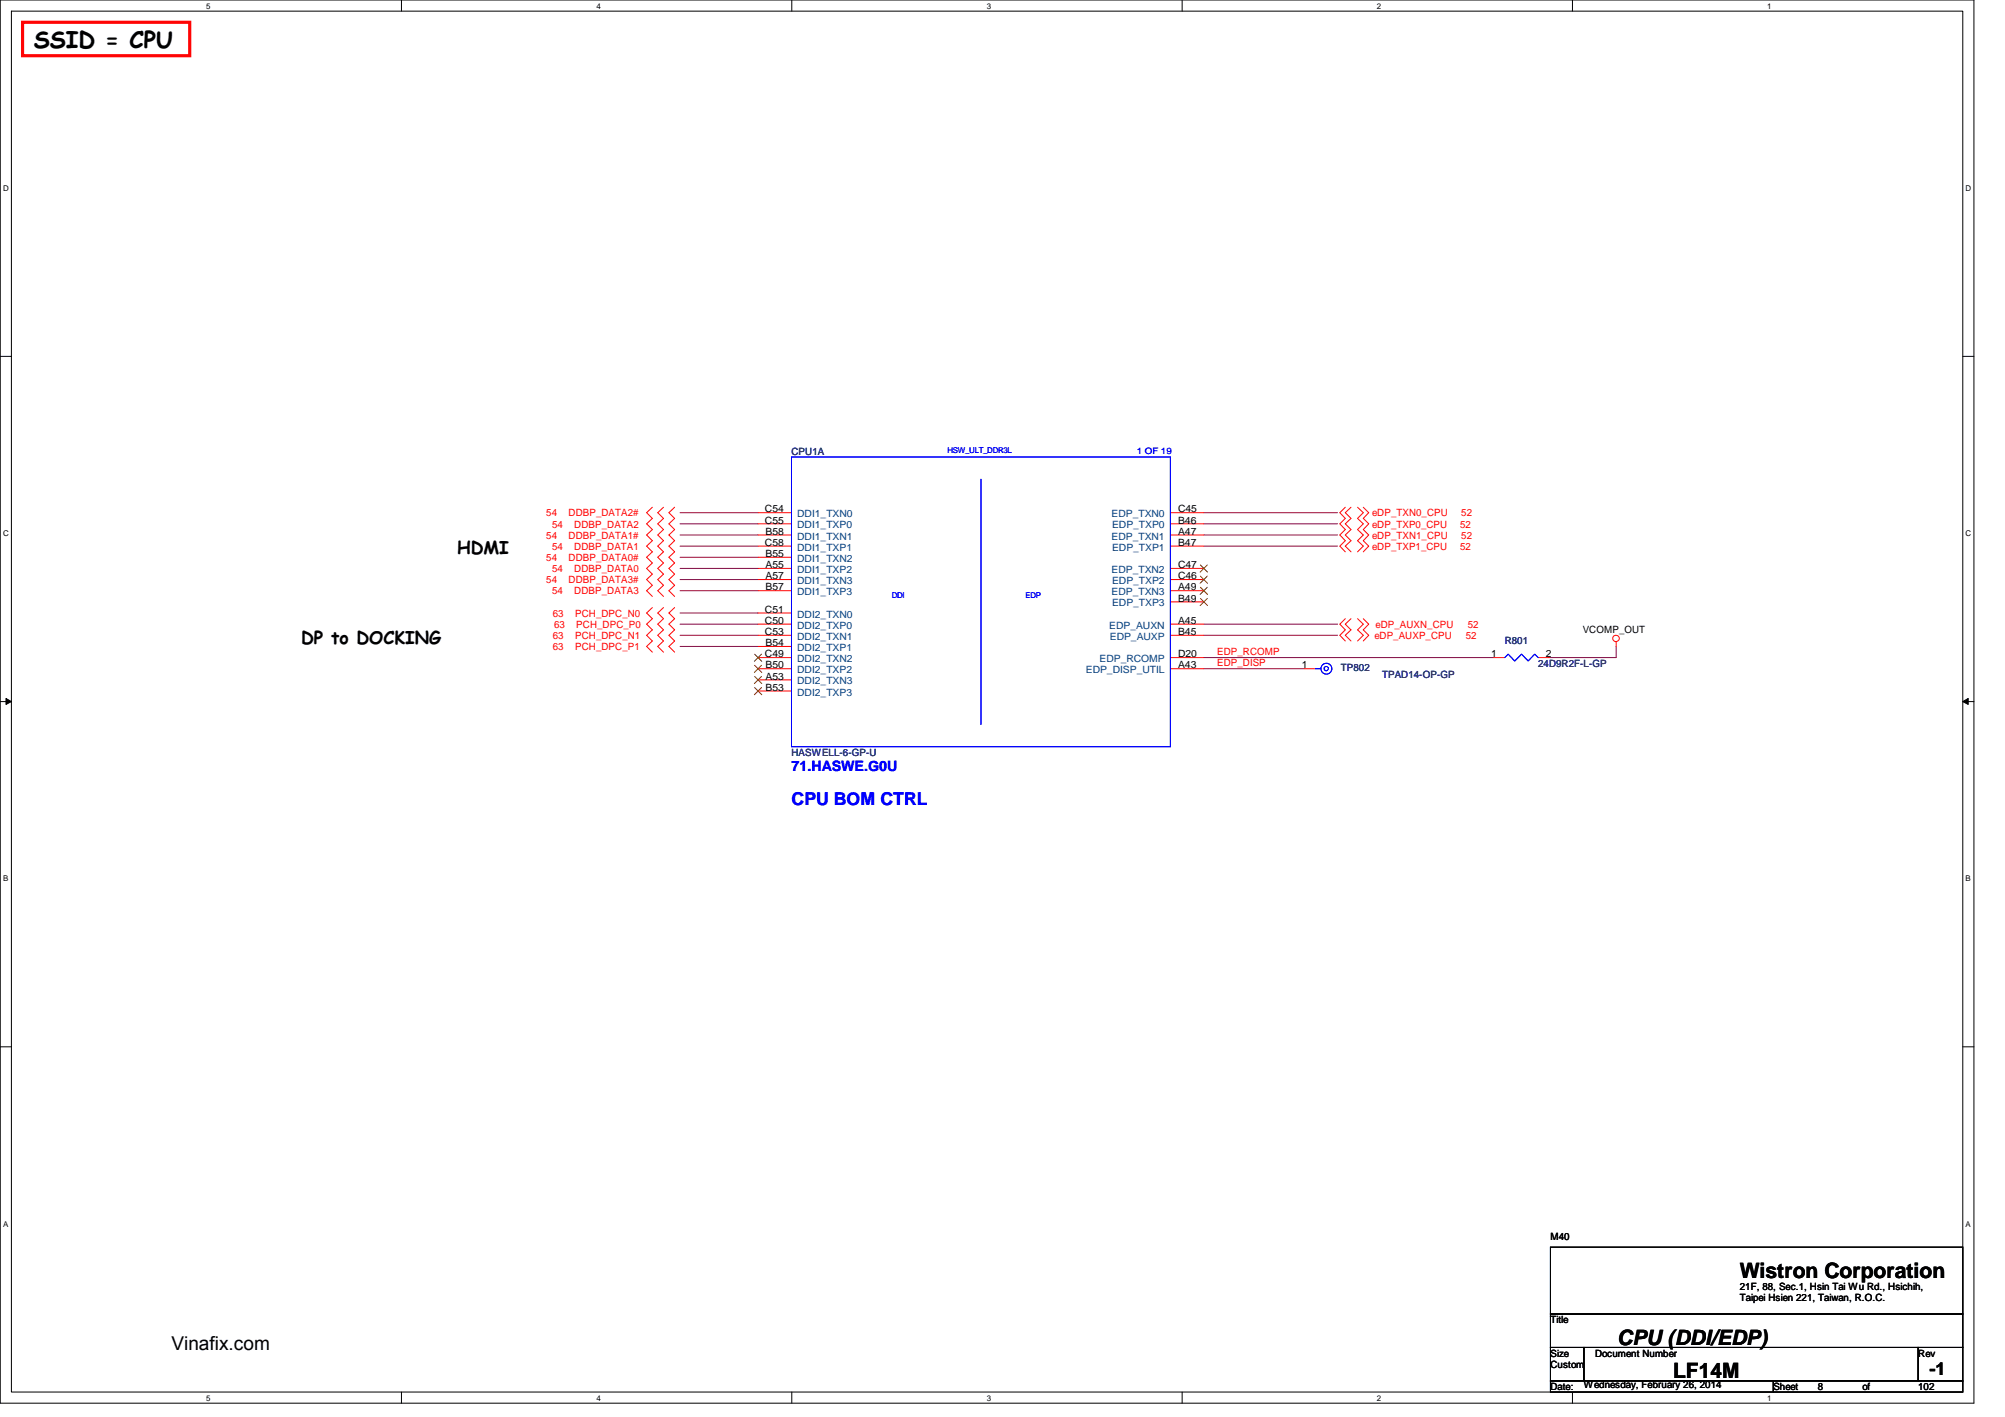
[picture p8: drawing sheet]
<svg xmlns="http://www.w3.org/2000/svg" width="297mm" height="210mm" viewBox="0 0 297 210" stroke-linecap="round" stroke-linejoin="round" font-family="sans-serif">
<defs><g id="words">
<text font-size="3.4" x="5" y="7.1">SSID = CPU</text>
<g font-size="3.1">
<text x="257.8" y="189.3">Wistron Corporation</text>
<text x="239.6" y="199.2">CPU (DDI/EDP)</text>
<text x="247.9" y="204.2">LF14M</text>
</g>
<text font-size="2.8" x="25.4" y="200.1">Vinafix.com</text>
<g font-size="2.6">
<text x="67.7" y="82.1">HDMI</text>
<text x="44.6" y="95.3">DP to DOCKING</text>
<text x="285.8" y="203.7">-1</text>
</g>
<text font-size="2.6" fill="#00f" x="117.3" y="119.3">CPU BOM CTRL</text>
<text font-size="2.1" fill="#00f" x="117.3" y="114.3">71.HASWE.G0U</text>
<g font-size="1.5" fill="#000080">
<text x="117.3" y="67.4">CPU1A</text>
<text x="222.9" y="95.5">R801</text>
<text x="198.7" y="99.4">TP802</text>
<text x="204.8" y="100.4">TPAD14-OP-GP</text>
<text x="227.9" y="98.8">24D9R2F-L-GP</text>
<text x="117.3" y="112">HASWELL-6-GP-U</text>
</g>
<g font-size="1.5" fill="#f00">
<text x="80.9" y="76.5">54</text>
<text x="84.2" y="76.5">DDBP_DATA2#</text>
<text x="203.3" y="76.5">eDP_TXN0_CPU</text>
<text x="216.5" y="76.5">52</text>
<text x="80.9" y="79.8">54</text>
<text x="80.9" y="83.1">54</text>
<text x="81.8" y="78.1">54</text>
<text x="81.8" y="81.4">54</text>
<text x="84.2" y="79.8">DDBP_DATA1#</text>
<text x="84.2" y="83.1">DDBP_DATA0#</text>
<text x="85.1" y="78.1">DDBP_DATA2</text>
<text x="85.1" y="81.4">DDBP_DATA1</text>
<text x="203.3" y="78.1">eDP_TXP0_CPU</text>
<text x="203.3" y="81.4">eDP_TXP1_CPU</text>
<text x="203.3" y="79.8">eDP_TXN1_CPU</text>
<text x="216.3" y="78.1">52</text>
<text x="216.3" y="81.4">52</text>
<text x="216.5" y="79.8">52</text>
<text x="80.9" y="86.4">54</text>
<text x="81.8" y="84.8">54</text>
<text x="81.8" y="88.1">54</text>
<text x="84.2" y="86.4">DDBP_DATA3#</text>
<text x="85.1" y="84.8">DDBP_DATA0</text>
<text x="85.1" y="88.1">DDBP_DATA3</text>
<text x="81.9" y="91.4">63</text>
<text x="81.9" y="94.7">63</text>
<text x="82.1" y="93">63</text>
<text x="85.2" y="91.4">PCH_DPC_N0</text>
<text x="85.2" y="94.7">PCH_DPC_N1</text>
<text x="85.4" y="93">PCH_DPC_P0</text>
<text x="203.6" y="94.7">eDP_AUXP_CPU</text>
<text x="203.8" y="93">eDP_AUXN_CPU</text>
<text x="217.2" y="94.7">52</text>
<text x="217.5" y="93">52</text>
<text x="81.9" y="96.3">63</text>
<text x="85.2" y="96.3">PCH_DPC_P1</text>
<text x="180.3" y="98.7">EDP_DISP</text>
<text x="180.3" y="97.1">EDP_RCOMP</text>
</g>
<g font-size="1.5">
<text x="113.3" y="75.9">C54</text>
<text x="113.3" y="77.6">C55</text>
<text x="174.5" y="77.6">B46</text>
<text x="174.5" y="75.9">C45</text>
<text x="113.3" y="80.9">C58</text>
<text x="113.4" y="79.2">B58</text>
<text x="113.4" y="82.5">B55</text>
<text x="174.5" y="80.9">B47</text>
<text x="174.5" y="79.2">A47</text>
<text x="113.4" y="84.2">A55</text>
<text x="113.4" y="85.8">A57</text>
<text x="113.4" y="87.5">B57</text>
<text x="174.5" y="85.8">C46</text>
<text x="174.5" y="89.1">B49</text>
<text x="174.5" y="84.2">C47</text>
<text x="174.5" y="87.5">A49</text>
<text x="113.3" y="92.4">C50</text>
<text x="113.3" y="90.8">C51</text>
<text x="113.3" y="94.1">C53</text>
<text x="113.4" y="95.7">B54</text>
<text x="174.5" y="94.1">B45</text>
<text x="174.5" y="92.4">A45</text>
<text x="234.5" y="93.8">VCOMP_OUT</text>
<text x="113.3" y="97.4">C49</text>
<text x="113.4" y="99">B50</text>
<text x="113.4" y="100.7">A53</text>
<text x="174.5" y="97.4">D20</text>
<text x="174.5" y="99">A43</text>
<text x="192.9" y="99">1</text>
<text x="220.9" y="97.4">1</text>
<text x="229" y="97.4">2</text>
<text x="113.4" y="102.3">B53</text>
<text x="229.7" y="183.6">M40</text>
<text x="257.8" y="191.1">21F, 88, Sec.1, Hsin Tai Wu Rd., Hsichih,</text>
<text x="229.7" y="196">Title</text>
<text x="257.8" y="192.8">Taipei Hsien 221, Taiwan, R.O.C.</text>
<text x="229.7" y="202.6">Custom</text>
<text x="229.7" y="201">Size</text>
<text x="236.3" y="201">Document Number</text>
<text x="284.2" y="201">Rev</text>
<text x="229.7" y="205.9">Date:</text>
<text x="234.7" y="205.6">Wednesday, February 26, 2014</text>
<text x="262.7" y="205.9">Sheet</text>
<text x="269.3" y="205.9">8</text>
<text x="275.9" y="205.9">of</text>
<text x="284.2" y="205.9">102</text>
</g>
<g font-size="1.5" fill="#004080">
<text x="118.1" y="76.6">DDI1_TXN0</text>
<text x="164.7" y="76.6">EDP_TXN0</text>
<text x="118.1" y="78.3">DDI1_TXP0</text>
<text x="118.1" y="79.9">DDI1_TXN1</text>
<text x="118.1" y="81.6">DDI1_TXP1</text>
<text x="118.1" y="83.2">DDI1_TXN2</text>
<text x="164.7" y="79.9">EDP_TXN1</text>
<text x="164.8" y="78.3">EDP_TXP0</text>
<text x="164.8" y="81.6">EDP_TXP1</text>
<text x="118.1" y="84.9">DDI1_TXP2</text>
<text x="118.1" y="86.5">DDI1_TXN3</text>
<text x="118.1" y="88.2">DDI1_TXP3</text>
<text x="164.7" y="84.9">EDP_TXN2</text>
<text x="164.7" y="88.2">EDP_TXN3</text>
<text x="164.8" y="86.5">EDP_TXP2</text>
<text x="164.8" y="89.8">EDP_TXP3</text>
<text x="118.1" y="93.1">DDI2_TXP0</text>
<text x="118.1" y="91.5">DDI2_TXN0</text>
<text x="118.1" y="94.8">DDI2_TXN1</text>
<text x="164.3" y="93.1">EDP_AUXN</text>
<text x="164.4" y="94.8">EDP_AUXP</text>
<text x="118.1" y="96.4">DDI2_TXP1</text>
<text x="118.1" y="98.1">DDI2_TXN2</text>
<text x="118.1" y="99.7">DDI2_TXP2</text>
<text x="118.1" y="101.4">DDI2_TXN3</text>
<text x="160.9" y="99.7">EDP_DISP_UTIL</text>
<text x="162.9" y="98.1">EDP_RCOMP</text>
<text x="118.1" y="103">DDI2_TXP3</text>
</g>
<text font-size="1.3" fill="#00f" x="168.4" y="67.2">1 OF 19</text>
<g font-size="1.2">
<text x="30.6" y="1.3">5</text>
<text x="88.3" y="1.3">4</text>
<text x="146.2" y="1.3">3</text>
<text x="204" y="1.3">2</text>
<text x="261.8" y="1.3">1</text>
<text x=".5" y="28.3">D</text>
<text x="291.2" y="28.3">D</text>
<text x=".5" y="79.4">C</text>
<text x="291.2" y="79.4">C</text>
<text x=".5" y="130.6">B</text>
<text x="291.2" y="130.6">B</text>
<text x=".5" y="181.7">A</text>
<text x="291.2" y="181.7">A</text>
<text x="30.6" y="207.5">5</text>
<text x="88.3" y="207.5">4</text>
<text x="146.2" y="207.5">3</text>
<text x="204" y="207.5">2</text>
<text x="261.8" y="207.5">1</text>
</g>
<g font-size="1.2" fill="#00f">
<text x="140.4" y="67.1">HSW_ULT_DDR3L</text>
<text x="132.1" y="88.6">DDI</text>
<text x="151.9" y="88.6">EDP</text>
</g>
</g></defs>
<path d="M0 0h292.4v207.9h-292.4zM1.7 1.7h289.1v204.5h-289.1z" fill="none" stroke="#000" stroke-width=".15"/>
<g fill="#fff">
<path d="M30.6 .2h.6v1.3h-.6z"/>
<path d="M30.6 206.4h.6v1.3h-.6z"/>
</g>
<path d="M59.5 0v1.7M59.5 206.2v1.7" fill="none" stroke="#000" stroke-width=".15"/>
<g fill="#fff">
<path d="M88.3 .2h.6v1.3h-.6z"/>
<path d="M88.3 206.4h.6v1.3h-.6z"/>
</g>
<path d="M117.3 0v1.7M117.3 206.2v1.7" fill="none" stroke="#000" stroke-width=".15"/>
<g fill="#fff">
<path d="M146.2 .2h.6v1.3h-.6z"/>
<path d="M146.2 206.4h.6v1.3h-.6z"/>
</g>
<path d="M175.1 0v1.7M175.1 206.2v1.7" fill="none" stroke="#000" stroke-width=".15"/>
<g fill="#fff">
<path d="M204 .2h.6v1.3h-.6z"/>
<path d="M204 206.4h.6v1.3h-.6z"/>
</g>
<path d="M233 0v1.7M233 206.2v1.7" fill="none" stroke="#000" stroke-width=".15"/>
<g fill="#fff">
<path d="M261.8 .2h.6v1.3h-.6z"/>
<path d="M261.8 206.4h.6v1.3h-.6z"/>
<path d="M.5 27.2h.8v1.3h-.8z"/>
<path d="M291.2 27.2h.8v1.3h-.8z"/>
<path d="M.5 78.4h.8v1.3h-.8z"/>
<path d="M291.2 78.4h.8v1.3h-.8z"/>
</g>
<path d="M0 52.8h1.7M290.8 52.8h1.6" fill="none" stroke="#000" stroke-width=".15"/>
<g fill="#fff">
<path d="M.5 129.5h.7v1.3h-.7z"/>
<path d="M291.2 129.5h.7v1.3h-.7z"/>
</g>
<path d="M0 103.9h1.7M.9 103.5l.8 .4-.8 .5zM290.8 103.9h1.6M290.8 103.9l.8-.4v.9z" fill="none" stroke="#000" stroke-width=".15"/>
<path d="M.9 103.5l.8 .4-.8 .5zM290.8 103.9l.8-.4v.9z" fill="#000"/>
<g fill="#fff">
<path d="M.5 180.6h.7v1.3h-.7z"/>
<path d="M291.2 180.6h.7v1.3h-.7z"/>
</g>
<path d="M0 155.1h1.7M290.8 155.1h1.6M229.7 184.7h61.1v9.9h-61.1zM229.7 194.6h61.1v5h-61.1zM229.7 199.6h5v5h-5zM234.7 199.6h49.5v5h-49.5zM284.2 199.6h6.6v5h-6.6zM229.7 204.6h33v1.6h-33zM262.7 204.6h28.1v1.6h-28.1z" fill="none" stroke="#000" stroke-width=".15"/>
<g fill="none" stroke="#800040" stroke-width=".15">
<path d="M100.7 77.6h11.6M100.7 79.2h11.6M100.7 75.9h11.6M178.3 77.6h19.9M178.3 75.9h19.9M178.3 79.2h19.9M100.7 90.8h11.6M100.7 92.5h11.6M100.7 94.1h11.6M100.7 95.8h11.6M100.7 80.9h11.6M100.7 84.2h11.6"/>
<path d="M100.7 85.9h11.6M100.7 87.5h11.6M100.7 82.5h11.6M178.3 97.4h43M178.3 99.1h14.9M178.3 92.5h19.9M178.3 94.1h19.9M178.3 80.9h19.9M239.4 95.8v1.6h-9.9"/>
</g>
<g fill="none" stroke="#f00" stroke-width=".15">
<path d="M96.6 75.1l-.8 .8 .8 .9-.8 .8 .8 .8-.8 .8 .8 .9-.8 .8 .8 .8-.8 .8 .8 .9-.8 .8 .8 .8-.8 .9 .8 .8-.8 .8 .8 .8M98.3 75.1l-.9 .8 .9 .9-.9 .8 .9 .8-.9 .8 .9 .9-.9 .8 .9 .8-.9 .8 .9 .9-.9 .8 .9 .8-.9 .9 .9 .8-.9 .8 .9 .8M99.9 75.1l-.8 .8 .8 .9-.8 .8 .8 .8-.8 .8 .8 .9-.8 .8 .8 .8-.8 .8 .8 .9-.8 .8 .8 .8-.8 .9 .8 .8-.8 .8 .8 .8M112.3 75.9h5M112.3 77.6h5M112.3 79.2h5M173.4 75.9h4.9M173.4 77.6h4.9M173.4 79.2h4.9M199.3 75.1l-.8 .8 .8 .9-.8 .8 .8 .8-.8 .8 .8 .9-.8 .8 .8 .8M200.1 75.1l-.8 .8 .8 .9-.8 .8 .8 .8-.8 .8 .8 .9-.8 .8 .8 .8M201.1 75.1l.9 .8-.9 .9 .9 .8-.9 .8 .9 .8-.9 .9 .9 .8-.9 .8"/>
<path d="M202 75.1l.8 .8-.8 .9 .8 .8-.8 .8 .8 .8-.8 .9 .8 .8-.8 .8M96.6 90l-.8 .8 .8 .9-.8 .8 .8 .8-.8 .8 .8 .9-.8 .8 .8 .8M98.3 90l-.9 .8 .9 .9-.9 .8 .9 .8-.9 .8 .9 .9-.9 .8 .9 .8M99.9 90l-.8 .8 .8 .9-.8 .8 .8 .8-.8 .8 .8 .9-.8 .8 .8 .8M112.3 99.1h5M112.3 80.9h5M112.3 82.5h5M112.3 84.2h5M112.3 85.9h5M112.3 87.5h5M112.3 94.1h5M112.3 92.5h5"/>
<path d="M112.3 95.8h5M112.3 90.8h5M112.3 97.4h5M173.4 99.1h4.9M173.4 80.9h4.9M173.4 84.2h4.9M173.4 85.9h4.9M173.4 87.5h4.9M173.4 89.2h4.9M173.4 94.1h4.9M173.4 92.5h4.9M173.4 97.4h4.9"/>
<path d="M193.2 99.1h1.7M199.3 91.7l-.8 .8 .8 .8-.8 .8 .8 .9M200.1 91.7l-.8 .8 .8 .8-.8 .8 .8 .9M201.1 91.7l.9 .8-.9 .8 .9 .8-.9 .9M202 91.7l.8 .8-.8 .8 .8 .8-.8 .9M221.3 97.4h1.6M227.9 97.4h1.6M239.4 95.1v.7M112.3 100.7h5M112.3 102.4h5"/>
<circle cx="239.4" cy="94.6" r=".48"/>
</g>
<path d="M3.3 3.3h24.8v5h-24.8z" fill="none" stroke="#f00" stroke-width=".47"/>
<g fill="none" stroke="#00f" stroke-width=".15">
<path d="M117.3 67.7h56.1v42.9h-56.1zM145.3 71v36.3M194.9 99.1h.8M222.9 97.4l.5-.5 1 1 1-1 1 1 1-1 .5 .5"/>
<circle cx="196.5" cy="99" r=".32"/>
<circle cx="196.5" cy="99.1" r=".81"/>
</g>
<g fill="none" stroke="#804000" stroke-width=".15">
<path d="M111.8 96.9l1.1 1.1M111.8 98.6l1.1 1M112.8 96.9l-1 1.1M112.8 98.6l-1 1M177.8 83.7l1.1 1.1M177.8 85.3l1.1 1.1M177.8 87l1.1 1.1M177.8 88.6l1.1 1.1M178.9 83.7l-1.1 1.1M178.9 85.3l-1.1 1.1M178.9 87l-1.1 1.1M178.9 88.6l-1.1 1.1"/>
<path d="M111.8 100.2l1.1 1.1M111.8 101.9l1.1 1M112.8 100.2l-1 1.1M112.8 101.9l-1 1"/>
</g>
<use href="#words"/>
</svg>
